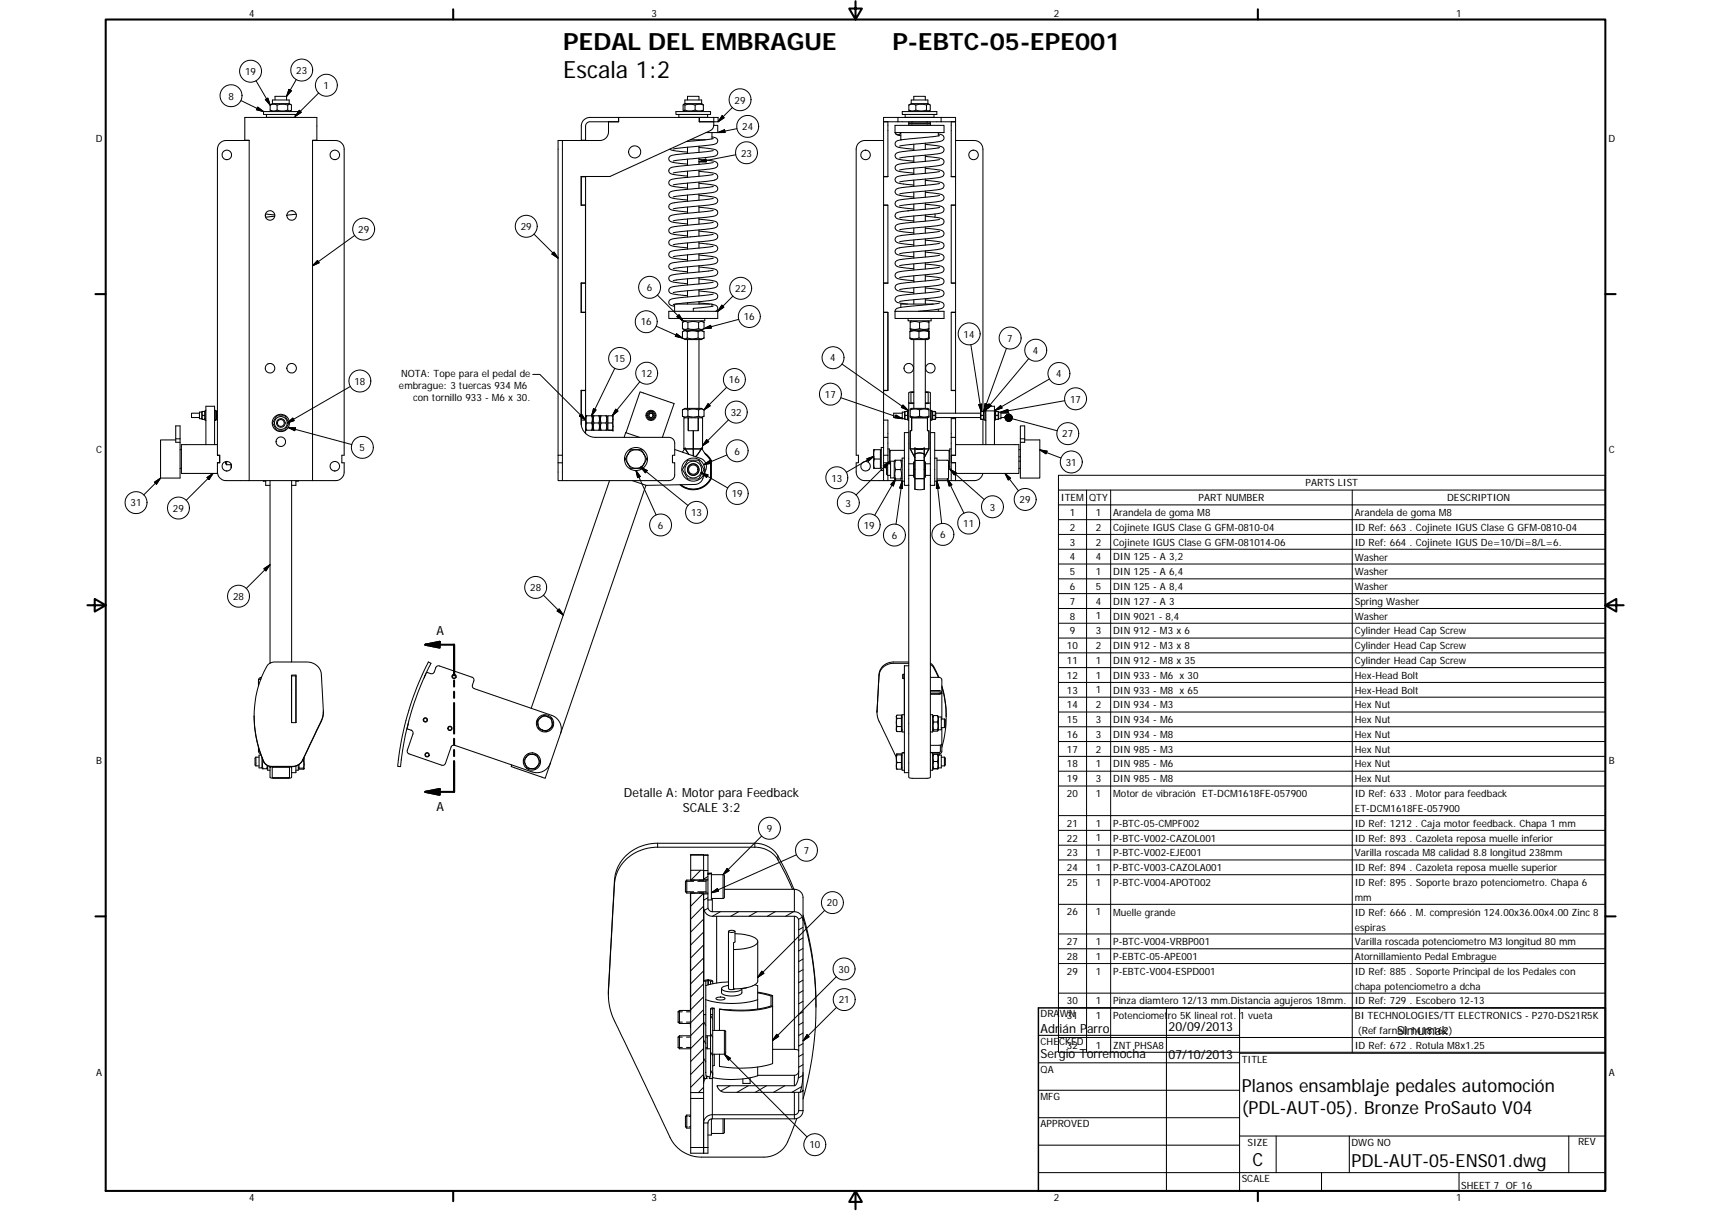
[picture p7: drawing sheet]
<svg xmlns="http://www.w3.org/2000/svg" width="594mm" height="420mm" viewBox="0 0 594 420" stroke-linecap="round" stroke-linejoin="round" font-family="sans-serif">
<defs><g id="words">
<g font-size="8.2">
<text x="195.5" y="17.3">PEDAL DEL EMBRAGUE</text>
<text x="309.8" y="17.3">P-EBTC-05-EPE001</text>
<text x="195.5" y="27.2">Escala 1:2</text>
</g>
<g font-size="6.3">
<text x="431.1" y="379">Planos ensamblaje pedales automoción</text>
<text x="431.1" y="386.6">(PDL-AUT-05). Bronze ProSauto V04</text>
<text x="434.8" y="404.7">C</text>
<text x="469.2" y="404.8">PDL-AUT-05-ENS01.dwg</text>
</g>
<g font-size="4.4">
<text x="151.5" y="220.2">A</text>
<text x="151.5" y="281.4">A</text>
<text x="216.7" y="276.4">Detalle A: Motor para Feedback</text>
<text x="237.1" y="281.7">SCALE 3:2</text>
<text x="361.3" y="358.4">Adrián Parro</text>
<text x="405.8" y="357.8">20/09/2013</text>
<text x="485.1" y="359.2">Simumak</text>
<text x="361.3" y="367.1">Sergio Torremocha</text>
<text x="405.8" y="367.3">07/10/2013</text>
</g>
<g font-size="3.5">
<text x="86.6" y="5.8">4</text>
<text x="226.3" y="5.8">3</text>
<text x="365.9" y="5.8">2</text>
<text x="505.6" y="5.8">1</text>
<text x="85.1" y="26">19</text>
<text x="102.9" y="25.6">23</text>
<text x="79.3" y="34.5">8</text>
<text x="112.4" y="30.9">1</text>
<text x="255.1" y="35.9">29</text>
<text x="257.7" y="45.2">24</text>
<text x="33.2" y="49.4">D</text>
<text x="558.5" y="49.4">D</text>
<text x="257.3" y="54.3">23</text>
<text x="124.4" y="80.8">29</text>
<text x="180.8" y="79.8">29</text>
<text x="224.6" y="101">6</text>
<text x="255.3" y="101.3">22</text>
<text x="222.5" y="112.9">16</text>
<text x="258.3" y="111.1">16</text>
<text x="334.6" y="117.1">14</text>
<text x="349.8" y="118.6">7</text>
<text x="213.3" y="125.7">15</text>
<text x="288.3" y="125.4">4</text>
<text x="358.6" y="122.8">4</text>
<text x="139.2" y="130.9">NOTA: Tope para el pedal de</text>
<text x="222.7" y="130.8">12</text>
<text x="366.7" y="130.9">4</text>
<text x="123.1" y="133.5">18</text>
<text x="138.5" y="135.1">embrague: 3 tuercas 934 M6</text>
<text x="253.1" y="133">16</text>
<text x="143.4" y="139.3">con tornillo 933 - M6 x 30.</text>
<text x="286.4" y="138">17</text>
<text x="371.5" y="139.7">17</text>
<text x="253.7" y="144.3">32</text>
<text x="368.8" y="151.8">27</text>
<text x="33.4" y="157.3">C</text>
<text x="124.9" y="156.5">5</text>
<text x="255" y="157.7">6</text>
<text x="370" y="161.6">31</text>
<text x="558.6" y="157.3">C</text>
<text x="288.7" y="167.1">13</text>
<text x="254.1" y="172.5">19</text>
<text x="368.4" y="173.9">ITEM</text>
<text x="378.2" y="173.9">QTY</text>
<text x="416.2" y="173.9">PART NUMBER</text>
<text x="453.3" y="168.8">PARTS LIST</text>
<text x="502.5" y="173.9">DESCRIPTION</text>
<text x="45.3" y="175.7">31</text>
<text x="60.1" y="177.6">29</text>
<text x="239.9" y="179.1">13</text>
<text x="293.6" y="175.7">3</text>
<text x="343.6" y="177.1">3</text>
<text x="354" y="174.6">29</text>
<text x="371.4" y="179">1</text>
<text x="380.5" y="179">1</text>
<text x="386.5" y="179.1">Arandela de goma M8</text>
<text x="470.4" y="179.1">Arandela de goma M8</text>
<text x="228.4" y="183.5">6</text>
<text x="299.9" y="183.4">19</text>
<text x="334.4" y="182.8">11</text>
<text x="371.4" y="184.2">2</text>
<text x="380.5" y="184.2">2</text>
<text x="386.5" y="184.2">Cojinete IGUS Clase G GFM-0810-04</text>
<text x="470.4" y="184.2">ID Ref: 663 . Cojinete IGUS Clase G GFM-0810-04</text>
<text x="309.6" y="186.9">6</text>
<text x="326.4" y="186.7">6</text>
<text x="371.4" y="189.3">3</text>
<text x="380.5" y="189.3">2</text>
<text x="386.5" y="189.3">Cojinete IGUS Clase G GFM-081014-06</text>
<text x="470.4" y="189.3">ID Ref: 664 . Cojinete IGUS De=10/Di=8/L=6.</text>
<text x="371.4" y="194.4">4</text>
<text x="380.5" y="194.4">4</text>
<text x="386.5" y="194.4">DIN 125 - A 3,2</text>
<text x="470.4" y="194.5">Washer</text>
<text x="371.4" y="199.6">5</text>
<text x="380.5" y="199.6">1</text>
<text x="386.5" y="199.6">DIN 125 - A 6,4</text>
<text x="470.4" y="199.6">Washer</text>
<text x="80.9" y="208.2">28</text>
<text x="184.1" y="205.1">28</text>
<text x="371.4" y="204.7">6</text>
<text x="371.4" y="209.8">7</text>
<text x="380.5" y="204.7">5</text>
<text x="380.5" y="209.8">4</text>
<text x="386.5" y="204.7">DIN 125 - A 8,4</text>
<text x="386.5" y="209.8">DIN 127 - A 3</text>
<text x="470.4" y="204.7">Washer</text>
<text x="470.4" y="209.9">Spring Washer</text>
<text x="371.4" y="214.9">8</text>
<text x="380.5" y="214.9">1</text>
<text x="386.5" y="214.9">DIN 9021 - 8,4</text>
<text x="470.4" y="215">Washer</text>
<text x="371.4" y="220.1">9</text>
<text x="380.5" y="220.1">3</text>
<text x="386.5" y="220.1">DIN 912 - M3 x 6</text>
<text x="470.4" y="220.1">Cylinder Head Cap Screw</text>
<text x="370.5" y="225.2">10</text>
<text x="380.5" y="225.2">2</text>
<text x="386.5" y="225.2">DIN 912 - M3 x 8</text>
<text x="470.4" y="225.3">Cylinder Head Cap Screw</text>
<text x="370.5" y="230.3">11</text>
<text x="380.5" y="230.3">1</text>
<text x="386.5" y="230.4">DIN 912 - M8 x 35</text>
<text x="470.4" y="230.4">Cylinder Head Cap Screw</text>
<text x="370.5" y="235.5">12</text>
<text x="380.5" y="235.5">1</text>
<text x="386.5" y="235.5">DIN 933 - M6 x 30</text>
<text x="470.4" y="235.5">Hex-Head Bolt</text>
<text x="370.5" y="240.6">13</text>
<text x="370.5" y="245.7">14</text>
<text x="380.5" y="240.6">1</text>
<text x="380.5" y="245.8">2</text>
<text x="386.5" y="240.6">DIN 933 - M8 x 65</text>
<text x="386.5" y="245.8">DIN 934 - M3</text>
<text x="470.4" y="240.6">Hex-Head Bolt</text>
<text x="470.4" y="245.7">Hex Nut</text>
<text x="370.5" y="250.9">15</text>
<text x="380.5" y="250.9">3</text>
<text x="386.5" y="250.9">DIN 934 - M6</text>
<text x="470.4" y="250.9">Hex Nut</text>
<text x="370.5" y="256">16</text>
<text x="380.5" y="256">3</text>
<text x="386.5" y="256">DIN 934 - M8</text>
<text x="470.4" y="256">Hex Nut</text>
<text x="370.5" y="261.1">17</text>
<text x="380.5" y="261.2">2</text>
<text x="386.5" y="261.2">DIN 985 - M3</text>
<text x="470.4" y="261.1">Hex Nut</text>
<text x="33.4" y="265.2">B</text>
<text x="370.5" y="266.3">18</text>
<text x="380.5" y="266.3">1</text>
<text x="386.5" y="266.3">DIN 985 - M6</text>
<text x="470.4" y="266.3">Hex Nut</text>
<text x="558.6" y="265.2">B</text>
<text x="370.5" y="271.4">19</text>
<text x="380.5" y="271.4">3</text>
<text x="386.5" y="271.4">DIN 985 - M8</text>
<text x="470.4" y="271.4">Hex Nut</text>
<text x="370.5" y="276.5">20</text>
<text x="380.5" y="276.5">1</text>
<text x="386.5" y="276.7">Motor de vibración ET-DCM1618FE-057900</text>
<text x="470.4" y="276.6">ID Ref: 633 . Motor para feedback</text>
<text x="470.4" y="281.7">ET-DCM1618FE-057900</text>
<text x="370.5" y="286.8">21</text>
<text x="380.5" y="286.8">1</text>
<text x="386.5" y="286.8">P-BTC-05-CMPF002</text>
<text x="470.4" y="286.9">ID Ref: 1212 . Caja motor feedback. Chapa 1 mm</text>
<text x="266.2" y="288.6">9</text>
<text x="370.5" y="292">22</text>
<text x="380.5" y="291.9">1</text>
<text x="386.5" y="292">P-BTC-V002-CAZOL001</text>
<text x="470.4" y="292">ID Ref: 893 . Cazoleta reposa muelle inferior</text>
<text x="279.1" y="296.2">7</text>
<text x="370.5" y="297.1">23</text>
<text x="380.5" y="297.1">1</text>
<text x="386.5" y="297.1">P-BTC-V002-EJE001</text>
<text x="470.4" y="297.1">Varilla roscada M8 calidad 8.8 longitud 238mm</text>
<text x="370.5" y="302.2">24</text>
<text x="380.5" y="302.2">1</text>
<text x="386.5" y="302.2">P-BTC-V003-CAZOLA001</text>
<text x="470.4" y="302.3">ID Ref: 894 . Cazoleta reposa muelle superior</text>
<text x="370.5" y="307.4">25</text>
<text x="380.5" y="307.3">1</text>
<text x="386.5" y="307.4">P-BTC-V004-APOT002</text>
<text x="470.4" y="307.4">ID Ref: 895 . Soporte brazo potenciometro. Chapa 6</text>
<text x="287.1" y="314.5">20</text>
<text x="370.5" y="317.6">26</text>
<text x="380.5" y="317.6">1</text>
<text x="386.5" y="317.6">Muelle grande</text>
<text x="470.4" y="312.5">mm</text>
<text x="470.4" y="317.8">ID Ref: 666 . M. compresión 124.00x36.00x4.00 Zinc 8</text>
<text x="470.4" y="322.9">espiras</text>
<text x="370.5" y="327.9">27</text>
<text x="380.5" y="327.9">1</text>
<text x="386.5" y="327.9">P-BTC-V004-VRBP001</text>
<text x="470.4" y="327.9">Varilla roscada potenciometro M3 longitud 80 mm</text>
<text x="370.5" y="333">28</text>
<text x="380.5" y="333">1</text>
<text x="386.5" y="333">P-EBTC-05-APE001</text>
<text x="470.4" y="333">Atornillamiento Pedal Embrague</text>
<text x="291.2" y="337.5">30</text>
<text x="370.5" y="338.1">29</text>
<text x="380.5" y="338.1">1</text>
<text x="386.5" y="338.1">P-EBTC-V004-ESPD001</text>
<text x="470.4" y="338.2">ID Ref: 885 . Soporte Principal de los Pedales con</text>
<text x="470.4" y="343.3">chapa potenciometro a dcha</text>
<text x="291.2" y="348.1">21</text>
<text x="361.3" y="353">DRAWN</text>
<text x="370.5" y="348.4">30</text>
<text x="370.5" y="353.6">31</text>
<text x="380.5" y="348.4">1</text>
<text x="380.5" y="353.5">1</text>
<text x="386.5" y="348.4">Pinza diamtero 12/13 mm.Distancia agujeros 18mm.</text>
<text x="386.5" y="353.6">Potenciometro 5K lineal rot. 1 vueta</text>
<text x="470.4" y="348.4">ID Ref: 729 . Escobero 12-13</text>
<text x="470.4" y="353.6">BI TECHNOLOGIES/TT ELECTRONICS - P270-DS21R5K</text>
<text x="471.5" y="358.7">(Ref farnell 1418162)</text>
<text x="361.3" y="362.5">CHECKED</text>
<text x="370.5" y="363.8">32</text>
<text x="380.5" y="363.8">1</text>
<text x="386.5" y="363.8">ZNT PHSA8</text>
<text x="470.4" y="363.9">ID Ref: 672 . Rotula M8x1.25</text>
<text x="431.1" y="368.7">TITLE</text>
<text x="33.4" y="373.2">A</text>
<text x="361.3" y="372.1">QA</text>
<text x="558.6" y="373.2">A</text>
<text x="361.3" y="381.6">MFG</text>
<text x="361.3" y="391.2">APPROVED</text>
<text x="281" y="398.4">10</text>
<text x="433.2" y="397.5">SIZE</text>
<text x="469.2" y="397.5">DWG NO</text>
<text x="547.9" y="397.4">REV</text>
<text x="431.1" y="410.2">SCALE</text>
<text x="507.3" y="412.4">SHEET 7 OF 16</text>
<text x="86.6" y="416.7">4</text>
<text x="226.3" y="416.7">3</text>
<text x="365.9" y="416.7">2</text>
<text x="505.6" y="416.7">1</text>
</g>
</g></defs>
<g fill="none" stroke="#000" stroke-width=".36">
<path d="M91.5 38.7h12v1h-12zM92.5 39.7v1h10v-1M93.8 36.4l.9-.2 1.5 .2M93.8 38.2l1.2 .3 1.2-.3M93.8 36.4v1.8M93.8 38.2l.8 .5M94.6 34.7h5.8v1.3h-5.8zM94.6 36l-.8 .4M95.5 34.7v-1.3h4v1.3M96.2 38.2l1.8 .3 1.9-.3M96.2 36.4v1.8M96.2 36.4l1.4-.2 2.3 .2"/>
<path d="M99.9 36.4v1.8M99.9 36.4l.5-.2 .8 .2v1.8l-.6 .3-.7-.3M100.4 36l.6 .3M101 38.4l-.6 .3M234.7 38.7h12v1h-12zM235.7 39.7v1h10v-1M237.4 38.5l.4 .2M237.8 34.7h5.8v1.3h-5.8zM237.8 36l-.4 .2M237.8 36.4l-.2-.2-.4 .2v1.8l.3 .3 .3-.3M237.8 38.2l1.8 .3 1.8-.3M237.8 36.4v1.8"/>
<path d="M237.8 36.4l1.4-.2 2.2 .2M241.4 36.4l1-.2 1.8 .2M241.4 38.2l1.4 .3 1.4-.3M241.4 36.4v1.8M242.7 34.7v-1.3h-4v1.3M243.6 36l.6 .4M244.2 38.2l-.6 .5M244.2 36.4v1.8M313.3 38.7h12v1h-12zM314.3 39.7v1h10v-1M315.6 38.2l.8 .5M315.6 38.2l1.2 .3 1.2-.3"/>
<path d="M315.6 36.4v1.8M315.6 36.4l.9-.2 1.5 .2M316.4 36l-.8 .4M316.4 34.7h5.8v1.3h-5.8zM318 38.2l1.8 .3 1.9-.3M318 36.4v1.8M318 36.4l1.4-.2 2.3 .2M321.3 34.7v-1.3h-4v1.3M321.7 36.4l.5-.2 .8 .2v1.8l-.7 .3-.6-.3M321.7 36.4v1.8M322.2 36l.5 .3M322.7 38.4l-.5 .3"/>
<path d="M85 48.6l1.5 .1M85 48.6v.1M86.5 48.7v118.1h-8a3 3 0 0 1-3-3M86.5 48.7h-8a3 3 0 0 0-3 3.1v106.2M95.5 40.7h.1M99.5 40.7h.1M108.5 48.7h8a3 3 0 0 1 3 3.1v106.1h-.8v2.7h.8v3.2a3 3 0 0 1-3 3h-8zM110 48.6v.1M110 48.6v-7.9h-25v7.9M110 48.6l-1.5 .1M195.3 48.7v109.2M195.3 48.7h-1.5v118.1h1.5"/>
<path d="M201.8 48.6h1.5M203.3 48.7v-4.9a1.52 1.52 0 0 1 1.5-1.6h10v-1.5v1.5h-3.5v3.5a3 3 0 0 1-3 3h-13M232.6 51.8a16.2 16.2 0 0 0 6.1 1M238.7 40.7h.1M238.7 48.9v.2M238.7 51.1v2.1M238.7 55.2v2.2M238.7 59.4v2.1M239.6 48.5h5.4M242.7 40.7h.1M242.7 48.5v.2M242.7 50.7v2.2"/>
<path d="M242.7 54.9v2.1M242.7 59v2.2M242.7 51.2l1.5 .1a10.4 10.4 0 0 1 4.7 1 1.36 1.36 0 0 1 0 1.5 1.36 1.36 0 0 1-1.4 .5l-13.7 1.6M242.7 55.3l1.5 .2a8.8 8.8 0 0 1 4.8 1.1 1.53 1.53 0 0 1-1.8 1.9l-13.4 1.5M242.7 59.5l1.5 .1a8.3 8.3 0 0 1 4.8 1.2 1.52 1.52 0 0 1-1.8 1.9l-13.4 1.5M242.8 40.7v1.5zM247.2 47.5l.2 .1a1.32 1.32 0 0 1 1.5 .5 1.32 1.32 0 0 1-.1 1.6l-2.4 .7-12.6 1.3M247.2 46v2.2M247.6 48.1l-9.3 1M247.6 52.2l-11.2 1.2a5.9 5.9 0 0 0-4.1 1.2 1.53 1.53 0 0 0 1.9 1.9l4.5 .5M247.6 56.4l-10.7 1.2a7.9 7.9 0 0 0-4.5 1 1.36 1.36 0 0 0 .2 1.4 1.36 1.36 0 0 0 1.3 .5l4.8 .6M247.8 40.7v2.8"/>
<path d="M247.8 40.7h1.5v1.5h-6.5M247.8 43.5h1.4v2.5h-4.1M247.8 40.7h-43a2.96 2.96 0 0 0-3 3.1v4.9M247.8 43.5l-.2 .9-.9 .9-34.9 15.9h-10v10M306.8 48.7h-6.5a3 3 0 0 0-3 3.1v106.1h.8v2.7h-.8v3.2a3 3 0 0 0 3 3h6.5M306.8 42.2h5M308.3 42.2v19M310.8 43.5h17v2.5h-17zM311.8 40.7h-5v111M311.8 42.2h15M311.8 40.7v1.5M311.8 40.7h15"/>
<path d="M312.8 47.1l-1.5-.4-.5-.7a1.01 1.01 0 0 0 1 .7 1.01 1.01 0 0 0 1-.7v2.5h.2M315.5 42.4h7.5v1h-7.5zM315.5 42.9h7.5M316.5 43.4l.2 .1M316.7 42.2l-.2 .2M317.3 40.7h.1M317.3 50v2.2M317.3 54.2v2.1M317.3 58.4v2.1M321.3 50.1l1.4 .1a9 9 0 0 1 4.9 1.2 1.53 1.53 0 0 1-1.9 1.9l-13.4 1.5M321.3 54.3l1.4 .1a8.3 8.3 0 0 1 4.9 1.2 1.52 1.52 0 0 1-1.9 1.9l-13.4 1.5M321.3 58.4l1.4 .1a10.7 10.7 0 0 1 4.8 1.1 1.37 1.37 0 0 1-.1 1.5 1.37 1.37 0 0 1-1.4 .5l-13.7 1.5"/>
<path d="M321.3 40.7h.1M321.3 49.7v2.1M321.3 53.8v2.2M321.3 58v2.1M321.8 42.2l.2 .2M322 43.4l-.2 .1M325.8 46.5a1.51 1.51 0 0 1 1.8 1.9 7.9 7.9 0 0 1-4.7 1.1l-10.6 1.2M325.8 46v1.1M326.2 47.1l-11.2 1.2a5.9 5.9 0 0 0-4.1 1.1 1.54 1.54 0 0 0 1.9 1.9l4.5 .5M326.2 51.2l-10.7 1.1a7.9 7.9 0 0 0-4.5 1.1 1.35 1.35 0 0 0 .1 1.5 1.35 1.35 0 0 0 1.4 .5l4.8 .5M326.2 59.5l-11.2 1.2a5.9 5.9 0 0 0-4.1 1.2 1.54 1.54 0 0 0 1.9 1.8l4.5 .5M326.2 55.4l-10.7 1.1a8 8 0 0 0-4.5 1.1 1.38 1.38 0 0 0 .1 1.4 1.38 1.38 0 0 0 1.4 .5l4.8 .5"/>
<path d="M326.8 40.7h5v30.4M326.8 42.2h5M326.8 40.7v1.5M330.3 42.2v19M331.8 48.7h6.5a3 3 0 0 1 3 3.1v90.9M92.2 74.3l3.2 .3M95.4 75l-3.2 .3M101.2 73.1l.5 .1M102.8 74.3l-3.2 .4M201.8 71.2h1.5M201.8 61.3h1.5M201.8 71.1h1.5v27.2h-1.5"/>
<path d="M203.3 61.2v47.2M238.7 63.5v2.2M238.7 67.7v2.1M238.7 71.8v2.2M238.7 76v2.1M242.7 76.1l1.5 .1a9 9 0 0 1 4.8 1.1 1.52 1.52 0 0 1-1.8 2l-13.4 1.5M242.7 63.2v2.1M242.7 67.3v2.2M242.7 71.5v2.1M242.7 75.6v2.2M242.7 79.8v2.1M242.7 63.6l1.5 .1a9 9 0 0 1 4.8 1.2 1.54 1.54 0 0 1-1.8 1.9l-13.4 1.5"/>
<path d="M242.7 67.8l1.5 .1a8.8 8.8 0 0 1 4.8 1.1 1.53 1.53 0 0 1-1.8 2l-13.4 1.5M242.7 71.9l1.5 .1a10.4 10.4 0 0 1 4.7 1 1.36 1.36 0 0 1 0 1.5 1.36 1.36 0 0 1-1.4 .6l-13.7 1.5M247.6 64.7l-10.7 1.1a8.4 8.4 0 0 0-4.5 1.1 1.35 1.35 0 0 0 .1 1.4 1.35 1.35 0 0 0 1.4 .5l4.8 .6M247.6 60.5l-11.2 1.2a5.7 5.7 0 0 0-4.1 1.2 1.51 1.51 0 0 0 1.9 1.8l4.5 .6M247.6 68.8l-10.7 1.2a7.9 7.9 0 0 0-4.5 1.1 1.38 1.38 0 0 0 1.5 1.9l4.8 .5M247.6 77.2l-10.7 1.1a8.2 8.2 0 0 0-4.5 1.1 1.35 1.35 0 0 0 .1 1.4 1.35 1.35 0 0 0 1.4 .5l4.8 .6M247.6 73l-11.2 1.2a5.7 5.7 0 0 0-4.1 1.2 1.51 1.51 0 0 0 1.9 1.8l4.5 .5M306.8 61.2h1.5M308.3 71.2l-1.5-.1h1.5v27.2h-1.5M308.3 61.2h.1M308.3 61.2l-1.5 .1M315.6 73.1l-.5 .1"/>
<path d="M317.3 62.5v2.1M317.3 66.7v2.1M317.3 70.8v2.2M317.3 74.9v2.2M317.3 79.1v2.1M321.3 75l1 .1a9.5 9.5 0 0 1 5.3 1.2 1.52 1.52 0 0 1-1.9 1.9l-13.4 1.5M321.3 79.2l1.4 .1a10.7 10.7 0 0 1 4.8 1 1.37 1.37 0 0 1-.1 1.5 1.37 1.37 0 0 1-1.4 .6l-13.7 1.5M321.3 62.6l1 .1a9.5 9.5 0 0 1 5.3 1.2 1.52 1.52 0 0 1-1.9 1.9l-13.4 1.5M321.3 66.7l1.4 .2a8.3 8.3 0 0 1 4.9 1.1 1.52 1.52 0 0 1-1.9 1.9l-13.4 1.5M321.3 70.9l1.4 .1a9 9 0 0 1 4.9 1.2 1.39 1.39 0 0 1-1.6 1.8l-13.7 1.6M321.3 62.1v2.2M321.3 66.3v2.1"/>
<path d="M321.3 70.4v2.2M321.3 74.6v2.1M321.3 78.7v2.2M321.4 74.6v.4M324.6 74.3v1M326.2 76.1l-10.7 1.2a6.1 6.1 0 0 0-4.6 1.2 1.51 1.51 0 0 0 1.9 1.8l4.5 .5M326.2 67.8l-11.2 1.2a5.4 5.4 0 0 0-4.1 1.2 1.53 1.53 0 0 0 1.9 1.8l4.5 .5M326.2 63.6l-10.7 1.2a6.1 6.1 0 0 0-4.6 1.2 1.51 1.51 0 0 0 1.9 1.8l4.5 .5M326.2 71.9l-11.2 1.3a5.6 5.6 0 0 0-4.1 1.2 1.53 1.53 0 0 0 1.9 1.8l4.5 .5M330.3 61.2h.1M330.3 71.1h1.5M330.3 61.2h1.5"/>
<path d="M330.3 71.1v27.2h1.5M330.3 61.2l1.5 .1M331.8 71.2v27h-1.5M331.8 71.1l-1.5 .1M331.8 61.2h.1M203.3 98.2h-1.5v10.2h1.5v27h-1.5v12M238.7 80.1v2.2M238.7 84.3v2.1M238.7 88.4v2.2M238.7 92.6v2.1M238.7 96.7v2.2M242.7 80.2l1.5 .1a8.8 8.8 0 0 1 4.8 1.2 1.53 1.53 0 0 1-1.8 1.9l-13.4 1.5"/>
<path d="M242.7 84.3l1.5 .2a10.4 10.4 0 0 1 4.7 1 1.36 1.36 0 0 1 0 1.5 1.36 1.36 0 0 1-1.4 .5l-13.7 1.5M242.7 96.8l1.5 .1a10.4 10.4 0 0 1 4.7 1 1.36 1.36 0 0 1 0 1.5 1.36 1.36 0 0 1-1.4 .6l-13.7 1.5M242.7 83.9v2.2M242.7 88.1v2.1M242.7 92.2v2.2M242.7 96.4v2.1M242.7 88.5l1.5 .1a8.8 8.8 0 0 1 4.8 1.2 1.52 1.52 0 0 1-1.8 1.9l-13.4 1.5M242.7 92.7l1.5 .1a10.4 10.4 0 0 1 4.7 1 1.37 1.37 0 0 1-.1 1.5 1.37 1.37 0 0 1-1.3 .5l-13.7 1.6M247.6 81.3l-10.7 1.1a8.4 8.4 0 0 0-4.5 1.1 1.38 1.38 0 0 0 1.5 1.9l4.8 .6M247.6 97.9l-10.7 1.1a8.4 8.4 0 0 0-4.5 1.1 1.37 1.37 0 0 0 .1 1.4 1.37 1.37 0 0 0 1.4 .5l4.8 .6M247.6 89.6l-10.7 1.2a8.2 8.2 0 0 0-4.5 1 1.46 1.46 0 0 0 .2 1.6 1.46 1.46 0 0 0 1.6 .4l4.5 .5M247.6 85.4l-11.2 1.2a6.8 6.8 0 0 0-4 1.1 1.37 1.37 0 0 0 .1 1.4 1.37 1.37 0 0 0 1.4 .5l4.8 .5"/>
<path d="M247.6 93.7l-10.7 1.2a8.1 8.1 0 0 0-4.5 1.1 1.36 1.36 0 0 0 .2 1.4 1.36 1.36 0 0 0 1.3 .5l4.8 .5M306.8 98.2h1.5M317.3 83.2v2.2M317.3 87.4v2.1M317.3 91.5v2.2M317.3 95.7v2.2M317.3 99.8v2.2M321.3 83.3l1.4 .1a9 9 0 0 1 4.9 1.2 1.39 1.39 0 0 1-1.6 1.9l-13.7 1.5M321.3 87.5l1 .1a9.5 9.5 0 0 1 5.3 1.2 1.52 1.52 0 0 1-1.9 1.9l-13.4 1.5M321.3 91.6l1.4 .2a10.7 10.7 0 0 1 4.8 1 1.37 1.37 0 0 1-.1 1.5 1.37 1.37 0 0 1-1.4 .5l-13.7 1.5M321.3 95.8l1.4 .1a8.8 8.8 0 0 1 4.9 1.1 1.38 1.38 0 0 1-.2 1.5 1.38 1.38 0 0 1-1.4 .4l-13.7 1.6M321.3 99.9l1.4 .2a8.5 8.5 0 0 1 4.9 1.1 1.51 1.51 0 0 1-1.9 1.9l-13.4 1.5"/>
<path d="M321.3 82.9v2.1M321.3 87v2.2M321.3 91.2v2.1M321.3 95.3v2.2M321.3 99.5v2.1M326.2 80.2l-11.2 1.3a5.9 5.9 0 0 0-4.1 1.1 1.53 1.53 0 0 0 1.9 1.9l4.5 .5M326.2 84.4l-10.7 1.2a8.2 8.2 0 0 0-4.5 1 1.34 1.34 0 0 0 .1 1.5 1.34 1.34 0 0 0 1.4 .4l4.8 .6M326.2 96.9l-10.7 1.1a8 8 0 0 0-4.5 1.1 1.45 1.45 0 0 0 .2 1.5 1.45 1.45 0 0 0 1.6 .4l4.5 .6M326.2 92.7l-11.2 1.2a5.9 5.9 0 0 0-4.1 1.2 1.53 1.53 0 0 0 1.9 1.8l4.5 .5M326.2 88.5l-10.7 1.2a6.1 6.1 0 0 0-4.6 1.2 1.55 1.55 0 0 0 1.9 1.9l4.5 .4M331.8 98.2v45.2M201.8 108.3h1.5"/>
<path d="M232.2 108h17v2.5h-17zM234.2 105.6v2.4M234.5 105.5h12.7v.8M236.7 110.5v.8h8v-.8M237 114l.9 .3 .9-.3M237 111.8l.9-.3 .9 .3M237 111.8v2.2M237 114l.9 .6M237.9 114.6h5.6M237.9 111.3l-.9 .5M237.9 114.6l-.8 .4M238.6 115.1l1.9-.3 1.9 .3"/>
<path d="M238.6 117.3l1.9 .3 1.9-.3M238.6 115.1l-.8-.3-.8 .3v2.2l.8 .3 .8-.3M238.6 115.1v2.2M238.7 100.9v2.1M238.7 105v.5M238.7 117.8v23.9M238.8 111.8l1.9-.3 1.9 .3M238.8 114l1.9 .3 1.9-.3M238.8 111.8v2.2M242.4 117.3l1 .3 1-.3M242.4 115.1v2.2M242.4 115.1l1-.3 1 .3"/>
<path d="M242.6 114l.9 .3 .9-.3M242.6 111.8l.9-.3 .9 .3M242.6 111.8v2.2M242.7 100.9l1.5 .2a8.8 8.8 0 0 1 4.8 1.1 1.52 1.52 0 0 1-1.8 2l-13.4 1.5M242.7 105.1l3.8 .4M242.7 100.5v2.2M242.7 104.7v.8M242.7 117.8v23.9M243.5 114.6h-5.6M243.5 111.3l.9 .5M243.5 114.6l.9 .5M244.4 117.3l-.9 .5h-5.6l-.8-.5"/>
<path d="M244.4 115.1v2.2M244.4 114l-.9 .6M244.4 111.8v2.2M247.2 105.6a1.48 1.48 0 0 1 1.5 .4 1.48 1.48 0 0 1 .3 1.5l-.5 .5M247.6 102l-11.2 1.3a6.8 6.8 0 0 0-4 1.1 1.39 1.39 0 0 0 1.6 1.8l.2 .1M247.6 106.2l-6.9 .8v1M306.8 108.4h1.5v27h-1.5M306.8 108.3h1.5v27.2h-1.5M310.8 108h17v2.5h-17zM315.3 110.5v.8h8v-.8M315.9 115.1v2.2M315.9 115.1l1.6-.3 1.6 .3"/>
<path d="M315.9 117.3l.1 .2a8.2 8.2 0 0 0 4.5 .3h1.6l.4-.2M315.9 117.3l1.6 .3 1.6-.3M316 111.8l1.7-.3 1.6 .3M316 114l.5 .6M316 114l1.7 .3 1.6-.3M316 111.8v2.2M316.5 114.6l-.6 .5M316.5 114.6h5.6M316.5 111.3l-.5 .2v.3M317.3 104v1.5M317.3 117.8v23.9M319.1 115.1v2.2"/>
<path d="M319.1 115.1l1.7-.3 1.6 .3M319.1 117.3l1.7 .3 1.6-.3M319.3 111.8l1.6-.3 1.6 .3M319.3 114l1.6 .3 1.6-.3M319.3 111.8v2.2M321.3 104.1l2.9 .3a4.1 4.1 0 0 1 3.5 1.2v.6a3 3 0 0 1-3.1 1.2l-5.8 .6M321.3 103.6v1.9M321.3 117.8v23.9M322.1 114.6l.4 .2M322.1 111.3l.4 .2v.3M322.4 115.1v2.2M322.4 115.1l.1-.3v2.8l-.1-.3"/>
<path d="M322.5 114l-.4 .6M322.5 111.8v2.2M324.1 105.5h-11.3v1.1M325.8 107.3v.7M326.2 101l-11.1 1.2a5.4 5.4 0 0 0-4.3 1.3l.1 .7a5.4 5.4 0 0 0 4.2 1.3M326.2 105.1l-11.4 1.3a4.6 4.6 0 0 0-4 1.3v.3M330.3 108.4h1.5M331.8 108.3h-1.5v27.2h1.5M201.8 135.5h1.5M203.3 135.4v15M317.3 136a1.66 1.66 0 0 0-1.8 .3v3.3M317.3 136.2h-1v3.6h1"/>
<path d="M321.3 136h1.3l.4 .3v32.1h1.5v-18.3h-1.5M321.3 136.2h1v3.6h-1M323 139.6l-.6 .4h-1.1M330.3 135.4h1.5M61 152.3h1.5M61 152.6h-5.3v13.3h6.8v-12.4M61 147.8h1.5v5.7h-1.5zM62.5 156h.5M69.3 143.4h-2.8v1.5h2.8M69.3 143h.8v2.3h-.8zM70.1 145.3l.2 .2M70.3 145.5h.7"/>
<path d="M70.3 144.1h.7M70.3 142.7h.7M70.3 142.7l-.2 .3M70.3 144.1v1.4M70.3 142.7v1.4M71 142.7l.2 .3M71 142.7v1.4M71 144.1v1.4M71.2 145.3l-.2 .2M71.5 142.4a.92 .92 0 0 0-.3 1.2v1a.92 .92 0 0 0 .3 1.3M71.5 154.3v-13.4h3v13.4M74.5 142.4a.92 .92 0 0 1 .3 1.2v1a.92 .92 0 0 1-.3 1.3"/>
<path d="M74.8 145.6l.4-.1zM74.8 142.6a.7 .7 0 0 1 .4 1.1v1.8M75.2 145.2l.2 .3M75.2 145.5h.1M75.2 145.5l-.4 .1M75.4 142.7l-.2 .3M75.4 142.7v1.4M75.4 144.1v1.4M75.4 145.5h.1M75.4 144.1h.1M75.4 142.7h.1M75.5 157.9h.8v2.7h-.8"/>
<path d="M75.5 158h.8v2.5h-.8v3.3M75.5 154.3h-12.5v10h12.5v-.5M96.1 144.3h2.1a.96 .96 0 0 1 1.3 .9l.5 .9a.93 .93 0 0 1-.2 1.6l-.5 .9a.92 .92 0 0 1-1.5 .7h-1a.96 .96 0 0 1-1.3-1l-.5-.9a.76 .76 0 0 1 0-1.3zM193.8 157.9h1.5M195.3 157.9v2.7h-1.5M201.8 145.2h.1M201.8 146.7a5 5 0 0 0 4.9 5h25.6a2.04 2.04 0 0 1 2 2.1v4.1h-.8v2.7h.8v4.2a1.97 1.97 0 0 1-2 2h-37M201.8 145.8h1.5M203.3 148.9l.4 .4M203.7 149.3h1.7M203.7 146.7h1.7M203.7 144.3h1.7"/>
<path d="M203.7 144.3l-.2 1.2 .2 1.2M203.7 146.7l-.2 1.3 .2 1.3M203.7 144.3l-.4 .3M205.4 144.3l.4 .3M205.4 144.3l.2 .9-.2 1.5M205.4 146.7l.2 1-.2 1.6M205.8 148.9l-.4 .4M205.8 144.6v4.3M205.8 148.9l.4 .4M206.2 149.3h1.7M206.2 146.7h1.7M206.2 144.3h1.7"/>
<path d="M206.2 144.3l-.2 .9 .2 1.5M206.2 146.7l-.2 1 .2 1.6M206.2 144.3l-.4 .3M207.9 144.3l.4 .3M207.9 144.3l.2 1.2-.2 1.2M207.9 146.7l.2 1.3-.2 1.3M208.3 144.6v4.3M208.3 148.9l.4 .4M208.3 148.9l-.4 .4M208.7 149.3h1.7M208.7 146.7h1.7M208.7 144.3h1.7"/>
<path d="M208.7 144.3l-.2 1.2 .2 1.2M208.7 146.7l-.2 1.3 .2 1.3M208.7 144.3l-.4 .3M210.4 144.3l.4 .3v4.3M210.4 144.3l.2 .9-.2 1.5M210.4 146.7l.2 1-.2 1.6M210.8 148.9l-.4 .4M210.8 148.9h.3M210.8 144.6h.3M211.1 149.3h1.5M211.1 146.7h1.5M212.6 144.3l.2 1.2"/>
<path d="M212.6 146.7l.2 1.3M212.6 149.3h.2M212.6 144.3h-1.5v5M212.6 144.3h.2v1.2M212.8 145.5v2.5M212.8 148v1.3M212.8 145.5l-.2 1.2M212.8 148l-.2 1.3M216.7 151.7l.5-1.6 4.9 1.6M217.4 150.1l4.8-14.1 11.9 4-4.1 11.7M218 157.6l-.5 .8a1 1 0 0 0 0 1.7l.5 .8M218 157.6a3.3 3.3 0 0 0 0 3.3"/>
<path d="M220.8 156a3.1 3.1 0 0 1 2.8 1.6M220.8 156h.9a1 1 0 0 1 1.5 .8l.4 .8M220.8 156h-.9a.95 .95 0 0 0-1.4 .8l-.5 .8M220.8 156a3.2 3.2 0 0 0-2.8 1.6M223.6 157.6l.5 .8a.98 .98 0 0 1 0 1.7l-.5 .8M223.6 157.6a3 3 0 0 1 0 3.3M225.2 142.7h.3a1.47 1.47 0 0 1 2 1.7 1.47 1.47 0 0 1-2.5 .7l-.1-.1a1.32 1.32 0 0 1 .2-2.1zM234.3 156l9 3a2.99 2.99 0 0 1 1.8 3.9l-1.1 3.2a3 3 0 0 1-2.8 2l-16.8 .3-4.8-1.6M237 142.2l.9-.5h5.6l.9 .5M237 144.4l.9 .5M237 144.4l.9 .3 .9-.3M237 142.2v2.2"/>
<path d="M237 142.2l.9-.3 .9 .3M237 156.9l.9-1.5 1.3 2.2-1.3-1.9h2.8v2.5v-2.5h2.8l-2 2.8 1.3-1.6 .7-1.5 3.2 4.4v6.3a6.8 6.8 0 0 1-10.3 2.1 7 7 0 0 0 10.5-2.1h.1a7 7 0 0 1-10.9 2.1M237.5 144.9h1.5v4.5h1.7v6.3h-2.8v-.3l-.4 .3zM238.8 159.7h2.3a1.45 1.45 0 0 1 2.2 1.2l1.1 2-1.1 2a1.45 1.45 0 0 1-2.2 1.3h-.8a1.45 1.45 0 0 1-2.2-1.3l-1.1-2zM238.8 142.2l1.9-.3 1.9 .3M238.8 144.4l1.9 .3 1.9-.3M238.8 142.2v2.2M239 149.4v-4.5h2h1.4v4.5M242.4 144.9h1.5v10.8l-.4-.3v.3h-2.8v-6.3h1.7zM242.6 144.4l.9 .3 .9-.3M242.6 142.2v2.2M242.6 142.2l.9-.3 .9 .3"/>
<path d="M244.4 144.4l-.9 .5M244.4 142.2v2.2M244.6 157.1l1.3 1.2 1.1 1.5M244.9 157.6l2.1 2.2M246.7 159.8h.3v6.3h-.3zM303.3 157.6l.3 1.7M303.3 157.6v3.3M303.6 156h2.1v6.5h-2.1M303.6 159.3h2.1M303.6 156h-.3v1.6M303.6 156l-.3 1.6M303.6 159.3l-.3 1.6"/>
<path d="M305.7 156.4h.3M306.8 157.9v-6.2h1.5v9.2M306.8 145.8h1.5v5.9M306.8 155.3h-.8v8h.8M308.3 155.8h.5v5.1M308.3 157.9h-1.5v2.7M308.8 156.5l.2 .3M311 159.7l-.5 .3M311 159.7h1.7M311 159.7l-.3 1.2 .3 2M312.7 159.7l.3 1.6-.3 1.6M312.7 159.7l.5 .3"/>
<path d="M313.3 143.4h-3v1.5h3M313.3 143h.8v2.3h-.8zM314 156.3h-5v4.6M314 158.9h-.8v8h.8M314.1 145.3l.2 .2M314.3 144.1v1.4M314.3 142.7v1.4M314.3 142.7l-.2 .3M314.3 145.5h.7M314.3 144.1h.7M314.3 142.7h.7M315 142.7l.3 .3"/>
<path d="M315 142.7v1.4M315 144.1v1.4M315.3 145.3l-.3 .2M315.5 142.4h-.2v3.5h.2M315.5 150.1h-1.5v18.3h1.5M316 142.2l1.7-.3 1.6 .3M316 142.2v-.2a8.7 8.7 0 0 1 4.5-.3h1.6l.4 .2v.3M316 144.4v.3l.5 .2M316 144.4l1.7 .3 1.6-.3M316 142.2v2.2M316 155.7l1.7 3.1M316 149.4v6.3"/>
<path d="M316 155.7h1.7h-1.7v-6.3h.5v-4.5h5.5v4.5h.5v6.3M316.5 144.9h5.5M316.5 144.9v4.5M317.3 140h-1.1l-.7-.4v130l1.2 .4h5.1l1.2-.4v-101.2M317.7 155.4a2.83 2.83 0 0 0 3.2 0v2.2a3.3 3.3 0 0 0-3.2 0zM317.7 159.8h3.2v6.3h-3.2zM317.7 157.6a3.3 3.3 0 0 1 3.2 0v2.2h-3.2zM318 155.7h2.5l-1.2 .2zM319.3 142.2l1.6-.3 1.6 .3M319.3 144.4l1.6 .3 1.6-.3M319.3 142.2v2.2M320.9 155.7h1.6l-1.6 3.1 1.6-3.1z"/>
<path d="M322 144.9v4.5M322.5 144.4v.3l-.5 .2M322.5 142.2v2.2M322.5 149.4v6.3M323 142.4a.92 .92 0 0 1 .3 1.2v1a.92 .92 0 0 1-.3 1.3M323.3 142.6h.4v3.1h-.4M323.7 145.2l.2 .3M323.9 142.7v1.4M323.9 144.1v1.4M323.9 142.7l-.2 .3M323.9 145.5h.7M323.9 144.1h.7"/>
<path d="M323.9 142.7h.7M324.5 156.3h5v6h-.2M324.5 158.9h.8v8h-.8M324.6 142.7l.3 .3v2.2l-.3 .3M324.6 142.7v1.4M324.6 144.1v1.4M324.9 144.9h15.5M324.9 143.4h15.5M325.3 159.7h3.6l.4 .4v5.9l-4 .2M329.8 156.5l-.3 .3M330.3 155.8h-.5v7h.5M330.3 151.7v6.2"/>
<path d="M330.3 151.7h1.5v6.3M330.3 158v2.5h1.5v6.3M330.3 158h1.5M331.8 145.2h-1.5v6.5M331.8 157.9h-1.5v2.7h1.5M331.8 144.9v6.8M331.8 154.3h22v10h-22M340.7 145.5h.6M340.7 144.1h.6M340.7 142.7h.6M340.7 144.1v1.4M340.7 142.7v1.4"/>
<path d="M340.7 142.7a2.46 2.46 0 0 0-.3 2.3l.3 .5M341.3 145.5v8.8M341.3 142.7l.3 .3M341.3 142.7v1.4M341.3 144.1v1.4M341.6 145.2l-.3 .3M342 142.6h-.4v3.1h.4M342.3 142.4a.92 .92 0 0 0-.3 1.2v1a.92 .92 0 0 0 .3 1.3M342.3 154.3v-13.4h3v13.4M342.3 142.6h3M345.3 142.4a.92 .92 0 0 1 .2 1.2v1a.92 .92 0 0 1-.2 1.3M345.5 145.3l.3 .2"/>
<path d="M345.8 144.1v1.4M345.8 142.7v1.4M345.8 145.5h.7M345.8 144.1h.7M345.8 142.7h.7M345.8 142.7l-.3 .3M346.5 142.7v1.4M346.5 144.1v1.4M346.5 142.7l.2 .3M346.7 143h.8v2.3h-.8zM346.7 145.3l-.2 .2M347.5 143.4h2.8v1.5h-2.8"/>
<path d="M353.8 160h.5M353.8 158.5h.5M353.8 156h.5M354.3 152.3v-4.5h1.5v5.7h-1.5M354.3 153.5v5M354.3 152.3h1.5M354.3 152.3v1.2M354.3 158.5v1.5M355.8 152.6h5.2v13.3h-6.7v-5.9M62.5 162.5h.5M75.5 164.3h.1M78.3 160.1v.8l.4 .3"/>
<path d="M78.7 161.2h1.5M78.7 160.1v1.1M80.2 161l.1 1.2M86.5 166.8h22M91.4 166.8v.1h.9M92.3 166.8v1.6h1.5M93.8 166.8v63.3M101.3 166.8v62.9M102.7 166.8v1.6h-1.4M103.6 166.8v.1h-.9M195.3 160.6v6.2M211.6 166.8l-27.2 78.9"/>
<path d="M218 160.9a3.3 3.3 0 0 0 2.8 1.6M218 160.9l.5 .7a.95 .95 0 0 0 1.4 .9h.9M223.6 160.9l-.4 .7a1 1 0 0 1-1.5 .9h-.9M223.6 160.9a3.2 3.2 0 0 1-2.8 1.6M224.3 168.4l-29.7 86.1M303.3 160.9v1.6h.3M303.3 160.9l.3 1.6M305.7 162.1h.3M306.8 160.6v6.2h1.5M306.8 160.6h1.5M308.2 160.9l-.4 .4v3.2l.4 .4M308.2 160.9v4"/>
<path d="M308.2 164.9h1M308.2 160.9h1M308.3 164.9v1.9M308.3 166.8h4.9M309.2 160h1.3v5.8h-1.3zM310.5 165.8l.5 .4M311 166.2h1.7M311 162.9h1.7M311 162.9l-.3 1.3 .3 2M312.7 162.9l.3 1.6-.3 1.7M313.2 165.8l-.5 .4M315.5 164.9h1.8"/>
<path d="M315.5 160.9h1.8M317.3 160.4v5.1M317.3 160.4v2.5h.4h-.4v2.6M317.3 165.5l.4 .2M317.7 160.1l-.4 .3M317.7 169.7v-3.6h3.2v3.6M317.7 169.7l1.6 .2 1.6-.2M320.9 169.7v-14.3l-.4 .3h-2.5l-.3-.3v14.3M320.9 160.1l.4 .3M321.3 164.9h1.7M321.3 160.9h1.7M321.3 160.4v2.5h-.4h.4v2.6"/>
<path d="M321.3 160.4v5.1M321.3 165.5l-.4 .2M325.3 166.8h6.5M329.5 161.8l.3 .2M330.3 160.6v6.2M341.2 164.3a3 3 0 0 1-2.9 2.5h-6.5M353.8 162.5h.5M89.7 235.9v2.1M90.5 235.6l-.8 .3M90.6 235.5l-.2 .1M90.8 235h.1M90.8 235l-.7 .2-.4 .7"/>
<path d="M93.1 230.6l1.8-.9h11.7a4.8 4.8 0 0 1 5 4.3l.4 7.7a18.5 18.5 0 0 1 0 7.3l-4.5 9.4a20.9 20.9 0 0 1-3.2 6.4l-2 1-8 .1a3.8 3.8 0 0 1-3.4-3.4 37 37 0 0 1 2.2-31.9zM101.2 234.6h.1M101.2 234.2h1.6v16.5h-1.6zM101.3 239.1l-.1 .2M101.3 234.6l-.1 .2M102.7 234.6h.1M147.4 234.8l.7-1.6 2.1 .5 .5-.4 .8-2 1.1-.2 11.5 4 .5 .9-.6 2.1 .7 .8 26.8 9.3a5 5 0 0 1 3.1 6.3M148.7 229.7l.9 .4-.3 .7a98.4 98.4 0 0 0-10.2 35.1h-1v-.5a101.5 101.5 0 0 1 10.6-35.7zM313.6 234v1.4M313.6 235.4h.4M313.6 234h.4M314 235.4v12.6"/>
<path d="M315.5 230.1h-5.3a4.8 4.8 0 0 0-5 4.3l-.5 9.2a11.4 11.4 0 0 0 .2 5.9l6.3 13.3M315.5 229.7h-5.3a4.8 4.8 0 0 0-5 4.3l-.7 13.2M315.5 231h-1.5v37.1h1.5M323 230.5l.6 .4a9.6 9.6 0 0 1 2.2 4.1M323 230.1a5.3 5.3 0 0 1 2.1 3l.9 1.9M323 235h3.3l.7 .8v13.7M323 239.6h3.3l.5 .3 .2 .6M327 238a36.8 36.8 0 0 1 1.5 10.6M327 238.4a37 37 0 0 1 0 20.8M89.7 259.2l.1 1.6 .7 .7M101.3 250.7v-16.2h1.4v16.2M112.3 246.9l-.2 1.7a25.1 25.1 0 0 1-2.9 6.6l-4.1 8.5a4 4 0 0 1-3.6 2.3h-7.2a3 3 0 0 1-2.8-1.8 40.3 40.3 0 0 1-3.3-15.8"/>
<path d="M141.7 251.1l-.4 1.8 1.5 .4M142.8 253.3l.5 .5 .1 .6-2 5.9 .1 .9 .6 .4 11.3 3.9h.6l.6-.4 2.1-6.1 1-.5 27.1 9.3a5 5 0 0 0 6.3-3.1M142.8 253.3v.1M186.8 251.3l.1 .7a1.46 1.46 0 0 0 1.4 1.3M186.8 251.3l.6 1.3 .9 .7M187.7 249l-.8 1.2-.1 1.1M187.7 249l-.5 .4a.89 .89 0 0 0-.5 1.5l.1 .4M190.2 248.7l.7 .2a.91 .91 0 0 1 .8 1.4v.4M190.2 248.7l1.1 .9 .4 1.1M190.2 248.7l-1.1-.2-1.4 .5M190.2 248.7l-.6-.3a1.49 1.49 0 0 0-1.9 .6M190.7 253l-1 .4-1.4-.1"/>
<path d="M190.7 253l-.5 .4a.93 .93 0 0 1-1.6 0l-.3-.1M191.7 250.7l-.1 1.1-.9 1.2M191.7 250.7l.1 .7a1.47 1.47 0 0 1-1.1 1.6M194.6 254.5l-3.5 10.2M311.2 248.7l.3-.6h1.5v5.7h-1.5M311.2 248.7l.3 .5M311.2 248.7v2M311.2 250.7l.3 1.4M311.2 250.7v2.3M311.2 253l.3 .8M311.4 248.3l-.2 .4M311.5 249.2l-.3 1.5"/>
<path d="M311.5 252.1l-.3 .9M311.5 249.2h1.5M311.5 252.1h1.5M313 248.8h.2M313 253.2h.2M313 253.4h.2M314 248h-.8v6h.8M323 248h.8v6h-.8M323 240.1h3l.5 .4M323.8 253.2l.2 .3M324.2 253.2l-.2 .2 .2 .3h1.3l.2-.3-.2-.2M324.2 250.5l-.2 1.4 .2 1.3"/>
<path d="M324.2 248.3l-.2 1.1 .2 1.1M324.2 253.2h1.3M324.2 248.3h1.3M324.2 250.5h1.3M324.2 248.3l-.4 .5M325.5 248.3l.3 .5M325.5 248.3l.2 1.1-.2 1.1M325.5 250.5l.2 1.4-.2 1.3M325.8 248.8h1v4.4h-1zM325.8 253.2l-.1 .3M326.5 240.5h.5l-1 .4h-3M326.5 240.5l-3.5 .2"/>
<path d="M326.5 258.5l-.2 2.5-3.3 .1M326.8 249.5h1.1M326.8 252.5h1.1M327 258.3l-1 .3h-3M327 252.5l-.1 8.5-.6 .5-2.5 .1M327.9 249.5l.3 .3v2.4l-.3 .3M327.9 249.5v3M88.9 265.7h1.1M88.9 262.7h1.1M88.9 262.7v3M88.9 262.7l-.3 .3v2.4l.3 .3M90.6 262h-.6v4.4h1v-3.6"/>
<path d="M91 266.4l.3 .3M91.1 263.2l.2 1M91.3 264.2h.2M91.3 266.7h1.3M91.3 264.2l-.2 1.3 .2 1.2M92.8 265.6l-.2 1.1 .3-.3M92.9 265.7v1.5h.9M93.8 266v.4l.7-.4M93.8 266.4v3.3l1.1 .3h5.1l1.1-.2 .2-3.4M94.5 266.2h6v3.6h-6zM100.5 266l.8 .4v-.4M102.7 265.8v2.3h-1.4"/>
<path d="M103.6 266.4h.2M103.6 265.5v1.7h-.9M103.8 265.3v1.6l1.8-.2M103.8 266.5h1.5M105.1 263.9h.2M105.3 263.9l.2-1.1 .1 2.4M105.3 266.5l.3 .2M105.3 263.9l.3 1.3M105.6 265.2l-.3 1.3M105.6 265.2v1.5M105.6 266.7h.1M105.6 266.7h-.1"/>
<path d="M182.4 265.2l.3 .6a.93 .93 0 0 0 1.3 .9h.4M182.4 265.2l.6 .9 1.4 .6M182.7 262.7l-.4 .5a.94 .94 0 0 0-.1 1.7l.2 .3M182.7 262.7l-.5 1 .2 1.5M185 261.7l-1.1 .1-1.2 .9M185 261.7l.7 .1a.96 .96 0 0 1 1.2 1.1l.1 .3M185 261.7l1.3 .6 .7 .9M185 261.7h-.7a1.42 1.42 0 0 0-1.6 1M186.7 265.7l-1.2 .9-1.1 .1M186.7 265.7l-.4 .6a.76 .76 0 0 1-1.2 .5l-.7-.1M187 263.2l.1 1.5-.4 1M187 263.2l.3 .7a.95 .95 0 0 1-.4 1.6l-.2 .2"/>
<path d="M191.1 264.7l-1.8 5.3-11.8-4 .2-.6M311.2 261.7l1.8-.1v5.3h-1.5M311.2 265.7l.3 1.2M311.2 265.7v1l.3 .2M311.2 263.2l.3 1.4M311.2 263.2v2.5M311.2 261.7l.3 .2M311.2 261.7v1.5M311.2 261.7h.1M311.5 264.6l-.3 1.1M311.5 261.9l-.3 1.3M311.5 264.6h1.5"/>
<path d="M311.5 261.9h1.5M313 266.4h.2M313 262h.2M313.6 261.1v.1M313.6 261.1h.4M313.6 261.1l-.1 .1M314 261.2h-.8v6h.8M323 261.2h.8v6h-.8M323.8 266.4l.2 .3M324 266.7h.2zM324.2 264.2l-.2 1.3 .2 1.2M324.2 261.7l-.2 1.3 .2 1.2"/>
<path d="M324.2 261.7l-.4 .3M324.2 264.2h1.3M324.2 266.7h1.3M324.2 261.7h1.3M325.5 264.2l.2 1.3-.2 1.2M325.5 266.7h.2zM325.5 261.7l.3 .3M325.5 261.7l.2 1.3-.2 1.2M325.8 262h1v4.4h-1zM325.8 266.4l-.1 .3M326.3 261.5l-.2 .5M326.8 265.7h1.1"/>
<path d="M326.8 262.7h1.1M327.9 262.7v3M327.9 262.7l.3 .3v2.4l-.3 .3M244.3 296.6h1.5v6.3M238.5 305.4l-.5 .4v3.6l.5 .4M238.5 305.4v4.4M238.5 309.8h7.3M238.5 305.4h7.3M239.7 309.8v40.8M239.8 305.4v-3.5h4.5v3.5M239.8 301.9v-5.4h4.5v5.4M239.8 309.8v69.3"/>
<path d="M244.3 309.8v69.3h-4.5M244.4 315.4v24.9M245.1 305.4v4.4M245.8 310.2h-1.5v4.5a3.1 3.1 0 0 0 3 3.2h28.5a1.55 1.55 0 0 1 1.5 1.6v52.6l-.3 2.9a2.02 2.02 0 0 1-1.2 1.7h-26.9a3.1 3.1 0 0 0 2.9 2.3h26l.8-3.5 .2-3.4v-52.6a3.1 3.1 0 0 0-3-3.2h-28.5a1.58 1.58 0 0 1-1.5-1.6v-2.5M245.8 302h-1.5v3.1h1.5M245.8 302.9l1.2 .1M245.8 302.9v.3M245.8 303.4v8.8M245.8 303.2v.2M247 303.5h4.1l.4 .4v7.5l-.4 .3h-4.1M247 303.1l-1.2 .3M247 303.1v9.1h-1.2"/>
<path d="M247 303v.1M247 303l-1.2 .2M248.8 317.9v23.2M251.5 308.5h24.3a2.97 2.97 0 0 1 3 2.9v8.1M275.2 308.5l-3.7-7.6a12.6 12.6 0 0 0-3.1-4.7l-1.1-.8a9.8 9.8 0 0 0-5.2-1.5h-33.8a14.3 14.3 0 0 0-14.9 12.8l-1.7 30.1a44.8 44.8 0 0 0-.2 11.7l.9 3.4 .9 2.3 19.3 40.4a12 12 0 0 0 10.9 6.9h21.8a8.9 8.9 0 0 0 8.2-5.5l3.2-8M275.7 308.5l-3.3-7.2a18.9 18.9 0 0 0-3.6-6.1l-.9-.7a9.8 9.8 0 0 0-5.8-1.9h-33.8a14.4 14.4 0 0 0-14.9 12.8l-2.2 39.7M278.8 317.5a110.2 110.2 0 0 1 4.5 31.9M278.8 318.6a111.7 111.7 0 0 1 0 62.7M252.9 323.1v19.9l.9 .3 1.3-.2M253 323l.9-.2 1.2 .2a1.44 1.44 0 0 1-2.1 0zM255.2 323.1v3.7l-.5 .3v2.3a11.9 11.9 0 0 0 8.2-2.1 1.47 1.47 0 0 0-1.2-2.1l-3.2-.9-3.3-.4M263.1 326.7v13.7a4.2 4.2 0 0 1-3.8 2.3l-4.6 .4v-13.7"/>
<path d="M235.9 355.1h3.9M235.9 350.6h3.9M235.9 359.4h3.9M235.9 350.6l-.4 .4v3.6l.4 .5M235.9 359.4l-.4 .4v3.6l.4 .5M235.9 350.6v4.5M235.9 359.4v4.5M239.7 355.6h.1M239.7 355.1l.1 1.3M244.3 340.4a2.9 2.9 0 0 1 3.2 0v.9M244.3 352h.8v20.4l.4 1.8h-1l-.2-1.2zM245.1 359.4h1.6"/>
<path d="M245.6 359.4v4.5M246.7 352h.8l-.2 22.2M246.7 341.5v-1.1h-1.6v11.6M247.3 349.7l-.6 .4v22.3l-.5 1.8h1.1M247.5 357.5h4l.5 .4-.1 7.7-.4 .2h-4M248 349.8l-.5 .3v1.9M248.6 346.3a2.68 2.68 0 0 1 3.1 .2 2.71 2.71 0 0 1-3.1-.1zM252.9 340.7l-3.9 .3-3.9 1M252.9 341.9h-.4a2.03 2.03 0 0 0-2 1.1 6 6 0 0 0 5.7 .9l1.1-.5 .3-.4v1.4a5.8 5.8 0 0 1-5.7 .9l-1.3-.6-.1-1.7M259.3 342.7l-1.4 .2M262.1 341.7l1 .3v8.1M263.1 346.9a32.1 32.1 0 0 1-18 0"/>
<path d="M263.1 344.5l4.6 1.1M263.1 344.2l5.2 1.2M267.7 349l.6 .2a39.5 39.5 0 0 1-18.5 .9M267.7 349a36.2 36.2 0 0 1-14 1.4M267.7 345.6v3.4M268.3 345.4v23.6a40.6 40.6 0 0 1-18.5 1M268.3 345.4l-.6 .2M360.5 359.2h69.9M405 349.7v63.5M430.4 349.7v63.5M235.9 363.9h3.9M244.3 379.1v21"/>
<path d="M244.3 374l.2 .2M244.9 374.2l-.6 1.7M245.1 363.9h1.6M245.2 373.3l1.3 .4M245.8 373.5l-.5 .3M247.5 372.1v1.9M247.5 374l-.2 .2M248 369.7l-.5 .2M260.4 373.9v2h-2.5v-1.6M263.1 370.2v3.1a33.8 33.8 0 0 1-15.6 .6M268.3 364.1h7.5l1.3 .2 .2 .3M277.3 371.7a1.52 1.52 0 0 1-1.5 1.4h-12.7"/>
<path d="M277.3 379v6.3a1.48 1.48 0 0 1-1.5 1.5h-28.5a2.97 2.97 0 0 0-3 2.8M277.8 379l1-.8v7.1a2.93 2.93 0 0 1-3 2.9h-28.5a1.48 1.48 0 0 0-1.5 1.4v10.5h-6v-21M278.8 372.1v6.1M360.5 368.7h69.9M360.5 378.3h69.9M430.4 365.4h127M238.5 391.4h1.3M238.5 386.9h1.3M238.5 386.9l-.5 .4v3.6l.5 .5M238.5 386.9v4.5M247 388.2v5.6h-1.2M251.5 388.2v4.6l-.2 .4-4.3 .1"/>
<path d="M360.5 387.8h69.9M360.5 397.3h69.9M430.4 394.1h127M443.1 394.1v12.7M468.5 394.1v12.7M544.7 394.1v12.7M360.5 406.8h196.9M458.8 406.8v6.4M506.6 406.8v6.4"/>
<circle cx="78.8" cy="53.7" r="1.65"/>
<circle cx="116.3" cy="53.8" r="1.64"/>
<circle cx="220.4" cy="52.7" r="2.1"/>
<circle cx="300.5" cy="53.7" r="1.64"/>
<circle cx="338" cy="53.7" r="1.65"/>
<circle cx="93.7" cy="74.8" r="1.64"/>
<circle cx="101.2" cy="74.8" r="1.64"/>
<circle cx="93.8" cy="127.8" r="1.65"/>
<circle cx="101.3" cy="127.8" r="1.66"/>
<circle cx="315.5" cy="127.8" r="1.66"/>
<circle cx="323" cy="127.8" r="1.65"/>
<circle cx="97.5" cy="153.3" r="1.65"/>
<circle cx="97.5" cy="146.8" r="1.5"/>
<circle cx="97.5" cy="146.7" r="1.19"/>
<circle cx="97.5" cy="146.8" r="2.23"/>
<circle cx="97.5" cy="146.7" r="3"/>
<circle cx="220.8" cy="159.3" r="4"/>
<circle cx="226" cy="144.1" r="1.15"/>
<circle cx="226" cy="144.1" r="1.75"/>
<circle cx="226" cy="144.1" r=".74"/>
<circle cx="226" cy="144.1" r=".75"/>
<circle cx="78.8" cy="161.7" r="1.66"/>
<circle cx="116.3" cy="161.8" r="1.65"/>
<circle cx="240.7" cy="162.9" r="1.61"/>
<circle cx="240.7" cy="162.9" r="4"/>
<circle cx="240.7" cy="162.9" r="2"/>
<circle cx="240.7" cy="162.9" r="2.91"/>
<circle cx="300.5" cy="161.7" r="1.64"/>
<circle cx="157.6" cy="234.7" r=".6"/>
<circle cx="157.7" cy="234.7" r=".74"/>
<circle cx="147.7" cy="249.8" r=".6"/>
<circle cx="147.7" cy="249.8" r=".76"/>
<circle cx="156.2" cy="252.7" r=".59"/>
<circle cx="156.2" cy="252.7" r=".75"/>
<circle cx="189.2" cy="251" r="2.99"/>
<circle cx="148.3" cy="261.9" r=".76"/>
<circle cx="148.3" cy="261.9" r=".59"/>
<circle cx="184.7" cy="264.2" r="3"/>
</g>
<g fill="#000">
<circle cx="212.8" cy="149.3" r=".18"/>
<circle cx="212.8" cy="144.3" r=".18"/>
<circle cx="147.4" cy="234.8" r=".18"/>
</g>
<g fill="none" stroke="#000" stroke-width=".35">
<path d="M83.6 34.9l7.9 3.8M88.9 28l4.9 8.4M89.5 37.2l2 1.5-2.5-.6zM92.1 34.5l.9-.5 .8 2.4zM100.3 31l.9 .5-1.7 1.9zM102.9 27.6l-3.4 5.8M103.9 38.3l.7 .7-2.1 1.4zM110.7 32.3l-8.2 8.1M254.3 37.3l-5 4.9M242.7 56.1l2.4-.9 .2 1zM249.2 46l2.4-1 .2 1zM250.7 40.1l.7 .8-2.1 1.3z"/>
<path d="M255.5 53.7l-12.8 2.4M255.9 44.6l-6.7 1.4M110.2 90.4l.6 .8-2.3 1zM123.2 81.7l-14.7 10.5M185.4 81.2l8.4 8.4M191.6 88.1l.8-.6 1.4 2.1zM227.8 113.2l9.2 4.1M228.3 102.4l8.9 8.9M234.9 115.8l2.1 1.5-2.5-.6zM235 109.9l.8-.7 1.4 2.1zM244.4 114l2.3-1.1 .3 1zM250.6 105.9l.7 .7-2.1 1.4z"/>
<path d="M254.5 102.7l-5.3 5.3M256.5 110.8l-12.1 3.2M337.1 119.6l3.6 23.1M121.6 134.1l-21.9 12.6M185 129.9h2.4l15.9 15.9M213.5 127.8l-8.1 16.5M222.2 132.4l-9.6 11.9M252.3 134.4l-7.9 7.8M291.9 138l21.4 7.3M292.3 126.3l23 16.1M349.5 120.9l-7.2 19.7M357.2 124.4l-14 16.7"/>
<path d="M364.4 131.5l-18.9 10.9M369.7 139l-22.2 4M99.7 146.7l2-1.6 .4 .8zM100 148.3l2.6 .2-.3 .9zM100 148.3l22.1 5.9M201.9 143.6l1.4 2.2-2.1-1.5zM206.1 141.8l.9 .4-1.6 2.1zM213.8 142l.8 .6-2 1.7zM245.4 152.5l.7 .7-2.2 1.5zM245.9 140.1l.7 .7-2.2 1.4zM252.4 157.8l-8.1 3.4M253 145.6l-9.1 9.1"/>
<path d="M301 159.2l2.4-.9-1.9 1.7zM303.4 158.3l-9.5 5.6M311.1 144l2.2 1.3-2.6-.4zM313.5 140.5l1.8 1.9-2.3-1zM339.8 140.4l1-.2-.1 2.5zM341.7 141.9v.6l.1-.5M341.9 142.1l-.3 .5M342.6 140.3l-.6-.2-.2 1.1M343.1 140.6l.3-.5 .7 .7-1.1 .9M345.5 142.4l1.9-1.7 .6 .9zM347.5 143h2.1M347.5 143l2.4-1 .2 1h-.3"/>
<path d="M351.5 145.3l15.6 4.2M361 156.1l2.6 .4-.4 1zM361 156.1l7.4 2.8M53.6 167.3l2.1-1.4-1.4 2.1zM55.7 165.9l-5.8 5.8M71.9 165.7l2.1-1.4-1.4 2.1zM74 164.3l-9.4 9.3M220.8 163.3l7 15.4M220.8 163.3l1.5 2-.9 .4zM222.5 162.1l2.2 1.2-.6 .7zM222.5 162.1l16.4 13.3M243.4 164l2.4 .8-.5 .9z"/>
<path d="M243.4 164l9.3 5.3M244.3 161.2l2.1-1.4 .4 .9zM306.7 161.6l2.1-1.4-1.4 2.1zM308.8 160.2l-11.6 11.5M311 166.2l-7.3 12.6M311 166.2l-.8 2.4-.9-.5zM313.2 166.9l-2.1 15M313.2 166.9l.2 2.6-1-.2zM325.3 166.9l1.7 14.8M325.3 166.9l.8 2.5-1 .1zM328.9 166.2l5.8 11.9M328.9 166.2l1.6 2-.9 .4z"/>
<path d="M329.8 162.8l11.9 10.5M329.8 162.8l2.2 1.2-.7 .8zM348.9 164.3l4.7 6M348.9 164.3l2 1.6-.8 .6zM367.5 164.9h189.9v200.2h-189.9zM367.5 170h189.9M367.5 175.2h189.9M377.3 170v195.1M385.6 170v195.1M469.5 170v195.1M91.6 197.3l2.2-1.4-1.5 2.2zM93.8 195.9l-8.3 8.3"/>
<path d="M367.5 180.3h189.9M367.5 185.4h189.9M367.5 190.6h189.9M367.5 195.7h189.9M188.7 206.5l6.9 6.9M194.2 211.3l1.4 2.1-2.1-1.4zM367.5 200.8h189.9M367.5 206h189.9M367.5 211.1h189.9M367.5 216.2h189.9M367.5 221.4h189.9M367.5 226.5h189.9"/>
<path d="M367.5 231.6h189.9M367.5 236.8h189.9M367.5 241.9h189.9M367.5 247h189.9M367.5 252.2h189.9M367.5 257.3h189.9M367.5 262.4h189.9M367.5 267.6h189.9M367.5 272.7h189.9M228.3 292.6v1.3M239.8 296.7h4.5M244.3 296.8h1.5"/>
<path d="M262.1 292.6v1.3M264.5 290l-13.4 13.5v8.2M270.1 297v1.3M276.6 296.6l-29.6 13.2M367.5 283h189.9M367.5 288.1h189.9M367.5 293.2h189.9M367.5 298.4h189.9M213.4 305.4v1.3M238 305.8h2.9M238 309.4h2.9M239.8 305.4h4.5"/>
<path d="M242.3 305.8h2.8M242.3 309.4h2.8M243.3 301.9l-3.4 3.5M244.3 309.8l-4.5 .1M244.3 318.9l-4.5 4.5M244.3 314.4l-4.5 4.5M244.3 309.9l-4.5 4.5M245.8 311.5l-1.5 .8M245.8 304.1l-1.5 .9M245.8 315.1l-1.3 .8M247 309.8l2.1-1.5 .4 .9zM247.3 311.7v4.6"/>
<path d="M250.1 316.3l-2.7 1.6M252.5 301.3l.7 .7-2.1 1.5zM256.5 316.3l-2.8 1.6M262.8 316.3l-2.7 1.6M269.2 316.3l-2.8 1.6M275.5 316.3l-2.7 1.6M275.8 308.5v7.8M275.8 317.9v46.2M278.6 318.2l-1.4 .8M286.3 315.8l-23.2 23.3M367.5 303.5h189.9M367.5 313.8h189.9"/>
<path d="M244.3 336.8l-4.5 4.5M244.3 332.4l-4.5 4.4M244.3 327.9l-4.5 4.5M244.3 323.4l-4.5 4.5M245.8 340v1.7M245.9 340v1.7M264.5 337l.7 .7-2.1 1.4zM278.8 336.4l-1.5 .9M278.8 332.7l-1.5 .9M278.8 329.1l-1.5 .8M278.8 325.4l-1.5 .9M278.8 321.7l-1.5 .9"/>
<path d="M290.4 338.9l-22.1 22.1M367.5 324h189.9M367.5 329.2h189.9M367.5 334.3h189.9M211.3 343.1v.8M235.5 354.6h1.4M235.5 351h1.4M235.5 359.8h1.4M238.4 354.6h1.4M238.4 351h1.4M238.4 359.8h1.4M244.3 359.3l-4.5 4.5"/>
<path d="M244.3 354.8l-4.5 4.5M244.3 350.3l-4.5 4.5M244.3 345.8l-4.5 4.5M244.3 341.3l-4.5 4.5M244.3 340.4h.8M244.3 354.5l.8 1.3M245.1 359.8h.1M245.4 359.8h.2M246.7 340.4h.8M246.7 350.1h.8M246.7 358.6l.8 1.3M246.7 352.3l.8 1.3"/>
<path d="M247.3 349.7l.7 .1v7.7M251.5 357.5v8.3l28.7 28.7M253.7 350.4l-3.9-.3v7.4M269.7 358.9l.7 .7-2.1 1.4zM278.8 358.4l-1.5 .9M278.8 354.7l-1.5 .9M278.8 351.1l-1.5 .8M278.8 347.4l-1.5 .9M278.8 343.7l-1.5 .9M278.8 340.1l-1.5 .8M280.2 359l.7 .7-2.1 1.4zM290.4 349.5l-11.6 11.6"/>
<path d="M367.5 344.6h189.9M367.5 349.7h189.9M367.5 360h189.9M235.5 363.4h1.4M238.4 363.4h1.4M244.3 377.3l-1.8 1.8M244.3 372.8l-4.5 4.5M244.3 368.3l-4.5 4.5M244.3 363.8l-4.5 4.5M244.3 367.2l.8 1.3M244.3 360.8l.8 1.3M244.4 373.7l.3 .5"/>
<path d="M245.1 363.4h.1M245.4 363.4h.2M246.7 371.3l.8 1.3M246.7 365l.8 1.3M247.3 374.2v14M248 365.8v3.9M249.8 365.8v4.2M251.5 365.8l2.1 1.4-.7 .7zM253.5 376.7l-3.2 1.8M259.8 376.7l-3.9 2.3M266.2 376.7l-4 2.3M272.5 376.7l-3.9 2.3"/>
<path d="M275.8 373.1v3.6M275.8 379v9.2M278.3 377l-3.4 2M278.8 373.1l-1.6 .9M278.8 369.4l-1.5 .9M278.8 365.7l-1.5 .9M278.8 362.1l-1.5 .8M238 387.3h.6M238 390.9h.6M239.2 387.3h.6M239.2 390.9h.6M239.8 398.1h6"/>
<path d="M239.8 381.1h4.5M244.3 389.6h1.5M251.1 388.2v5.1M277.3 385.3h1.5"/>
<circle cx="80.2" cy="33.2" r="3.8"/>
<circle cx="87" cy="24.7" r="3.8"/>
<circle cx="104.8" cy="24.3" r="3.8"/>
<circle cx="113.3" cy="29.6" r="3.8"/>
<circle cx="257" cy="34.6" r="3.8"/>
<circle cx="259.2" cy="53" r="3.8"/>
<circle cx="259.6" cy="43.9" r="3.8"/>
<circle cx="126.3" cy="79.5" r="3.8"/>
<circle cx="182.7" cy="78.5" r="3.8"/>
<circle cx="225.6" cy="99.7" r="3.8"/>
<circle cx="224.4" cy="111.6" r="3.8"/>
<circle cx="257.2" cy="100" r="3.8"/>
<circle cx="260.2" cy="109.8" r="3.8"/>
<circle cx="336.5" cy="115.8" r="3.8"/>
<circle cx="350.7" cy="117.3" r="3.8"/>
<circle cx="124.9" cy="132.2" r="3.8"/>
<circle cx="215.1" cy="124.4" r="3.8"/>
<circle cx="224.5" cy="129.5" r="3.8"/>
<circle cx="255" cy="131.7" r="3.8"/>
<circle cx="288.3" cy="136.7" r="3.8"/>
<circle cx="289.2" cy="124.1" r="3.8"/>
<circle cx="359.6" cy="121.5" r="3.8"/>
<circle cx="367.7" cy="129.6" r="3.8"/>
<circle cx="373.5" cy="138.4" r="3.8"/>
<circle cx="125.8" cy="155.2" r="3.8"/>
<circle cx="255.6" cy="143" r="3.8"/>
<circle cx="255.9" cy="156.4" r="3.8"/>
<circle cx="370.8" cy="150.5" r="3.8"/>
<circle cx="47.2" cy="174.4" r="3.8"/>
<circle cx="61.9" cy="176.3" r="3.8"/>
<circle cx="241.8" cy="177.8" r="3.8"/>
<circle cx="256" cy="171.2" r="3.8"/>
<circle cx="290.5" cy="165.8" r="3.8"/>
<circle cx="294.5" cy="174.4" r="3.8"/>
<circle cx="344.6" cy="175.8" r="3.8"/>
<circle cx="356" cy="173.3" r="3.8"/>
<circle cx="371.9" cy="160.3" r="3.8"/>
<circle cx="229.4" cy="182.1" r="3.8"/>
<circle cx="301.8" cy="182.1" r="3.8"/>
<circle cx="310.6" cy="185.6" r="3.8"/>
<circle cx="327.4" cy="185.4" r="3.8"/>
<circle cx="336.3" cy="181.5" r="3.8"/>
<circle cx="82.8" cy="206.9" r="3.8"/>
<circle cx="186" cy="203.8" r="3.8"/>
<circle cx="267.1" cy="287.4" r="3.8"/>
<circle cx="280" cy="295" r="3.8"/>
<circle cx="289" cy="313.2" r="3.8"/>
<circle cx="293.1" cy="336.2" r="3.8"/>
<circle cx="293.1" cy="346.8" r="3.8"/>
<circle cx="282.9" cy="397.1" r="3.8"/>
</g>
<g fill="none" stroke="#000" stroke-width=".71">
<path d="M36.7 6.8h520.7v406.4h-520.7zM157.3 3.2v3.6M297 .4v6.4l-2.2-3.8h4.5l-2.3 3.8M436.7 3.2v3.6M33.1 102h3.6M557.4 102h3.6M30.3 210h6.4l-3.8-2.2v4.4l3.8-2.2M557.4 210l3.8 2.2v-4.4l-3.8 2.2h6.3M147.7 223.7l4.9-1v2zM147.7 223.7h10v10.6M157.7 236.1v2.1M157.7 240v2.1"/>
<path d="M157.7 243.9v10.6M157.7 256.3v2.1M147.7 274.7l4.9-1v2.1zM157.7 260.2v2.1M157.7 264.1v10.6h-10M33.1 317.9h3.6M557.4 317.9h3.6M157.3 413.2v3.6M297 413.2l2.3 3.8h-4.5l2.2-3.8v6.3M436.7 413.2v3.6"/>
</g>
<path d="M360.5 349.7h196.9v63.5h-196.9z" fill="none" stroke="#000" stroke-width=".51"/>
<path d="M147.7 223.7l4.9-1v2zM147.7 274.7l4.9-1v2.1z" fill="#000" stroke="#000" stroke-width=".71"/>
<g fill="#000" stroke="#000" stroke-width=".35">
<path d="M89.5 37.2l2 1.5-2.5-.6zM92.1 34.5l.9-.5 .8 2.4zM100.3 31l.9 .5-1.7 1.9zM103.9 38.3l.7 .7-2.1 1.4zM242.7 56.1l2.4-.9 .2 1zM250.7 40.1l.7 .8-2.1 1.3zM249.2 46l2.4-1 .2 1zM110.2 90.4l.6 .8-2.3 1zM191.6 88.1l.8-.6 1.4 2.1zM234.9 115.8l2.1 1.5-2.5-.6zM235 109.9l.8-.7 1.4 2.1zM244.4 114l2.3-1.1 .3 1z"/>
<path d="M250.6 105.9l.7 .7-2.1 1.4zM99.7 146.7l2-1.6 .4 .8zM100 148.3l2.6 .2-.3 .9zM201.9 143.6l1.4 2.2-2.1-1.5zM206.1 141.8l.9 .4-1.6 2.1zM213.8 142l.8 .6-2 1.7zM245.4 152.5l.7 .7-2.2 1.5zM245.9 140.1l.7 .7-2.2 1.4zM244.3 161.2l2.1-1.4 .4 .9zM311.1 144l2.2 1.3-2.6-.4zM313.5 140.5l1.8 1.9-2.3-1zM339.8 140.4l1-.2-.1 2.5z"/>
<path d="M342 140.1l1 .3-1.4 2.2zM343.4 140.1l.7 .7-1.9 1.6zM345.5 142.4l1.9-1.7 .6 .9zM349.1 144.6l-.1 .6zM349.1 144.6v.8zM349.1 144.6l.1 1.1zM349.1 144.6l.3 1.3zM349.1 144.6l.5 1.4zM349.1 144.6l.8 1.5zM349.1 144.6l1 1.6-.2-.1zM349.1 144.6l1.3 1.6h-.3zM349.1 144.6l1.6 1.5-.3 .1z"/>
<path d="M349.1 144.6l1.8 1.4-.2 .1zM349.1 144.6l2 1.3-.2 .1zM349.1 144.6l2.2 1-.2 .3zM349.1 144.6l2.3 .8-.1 .2zM349.1 144.6l2.4 .5-.1 .3zM349.1 144.6l2.4 .3v.2zM349.1 144.6h2.4v.3zM349.1 144.6l2.3-.2 .1 .2zM349.1 144.6l2.1-.5 .2 .3zM349.1 144.6l1.9-.6 .2 .1zM349.1 144.6l1.7-.8 .2 .2zM349.1 144.6l1.4-.9 .3 .1z"/>
<path d="M349.1 144.6l1.4-.9zM349.1 144.6l1.1-.9zM349.7 143.8l.3-.1-.9 .9zM349.5 144l.2-.2-.6 .8zM349.3 144.1l.2-.1-.4 .6zM349.3 144.1l-.2 .5zM349.2 144.4l-.1 .2zM347.5 143l2.4-1 .2 1zM361 156.1l2.6 .4-.4 1zM53.6 167.3l2.1-1.4-1.4 2.1zM71.9 165.7l2.1-1.4-1.4 2.1zM220.8 163.3l1.5 2-.9 .4z"/>
<path d="M222.5 162.1l2.2 1.2-.6 .7zM243.4 164l2.4 .8-.5 .9zM301 159.2l2.4-.9-1.9 1.7zM306.7 161.6l2.1-1.4-1.4 2.1zM311 166.2l-.8 2.4-.9-.5zM313.2 166.9l.2 2.6-1-.2zM325.3 166.9l.8 2.5-1 .1zM328.9 166.2l1.6 2-.9 .4zM329.8 162.8l2.2 1.2-.7 .8zM348.9 164.3l2 1.6-.8 .6zM91.6 197.3l2.2-1.4-1.5 2.2zM194.2 211.3l1.4 2.1-2.1-1.4z"/>
<path d="M247 309.8l2.1-1.5 .4 .9zM252.5 301.3l.7 .7-2.1 1.5zM264.5 337l.7 .7-2.1 1.4zM269.7 358.9l.7 .7-2.1 1.4zM280.2 359l.7 .7-2.1 1.4zM251.5 365.8l2.1 1.4-.7 .7z"/>
</g>
<use href="#words"/>
</svg>
